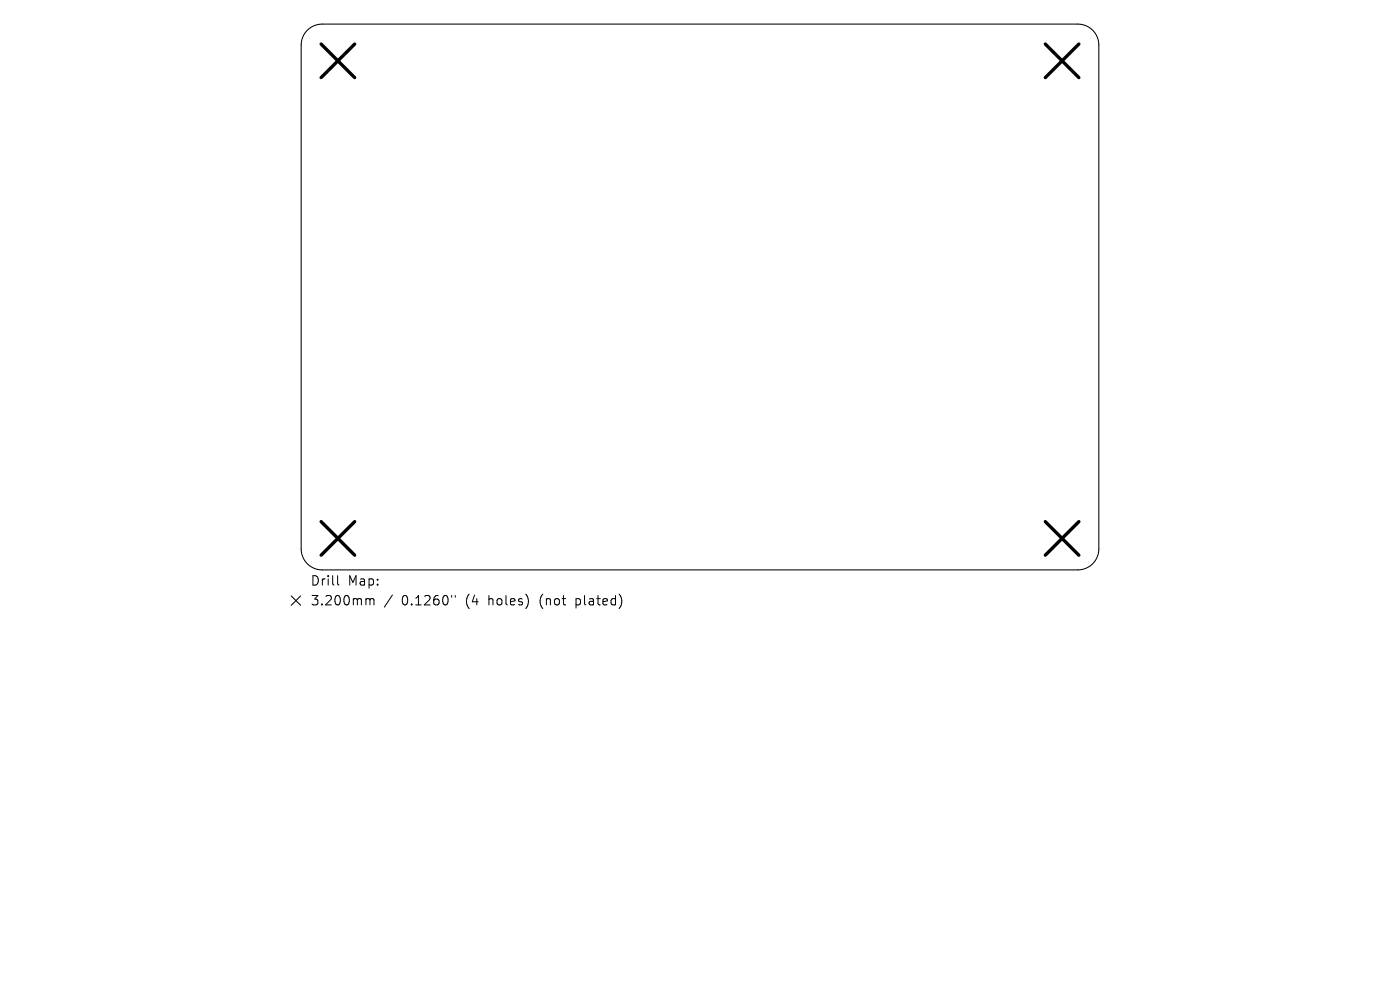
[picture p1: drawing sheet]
<svg xmlns="http://www.w3.org/2000/svg" width="297mm" height="210mm" viewBox="0 0 297 210" stroke-linecap="round" stroke-linejoin="round" font-family="sans-serif">
<defs><g id="words">
<g font-size="2.8">
<text x="65.8" y="124.5">Drill</text>
<text x="73.8" y="124.5">Map:</text>
<text x="65.8" y="128.7">3.200mm</text>
<text x="85.2" y="128.7">0.1260&quot;</text>
<text x="99" y="128.7">(4</text>
<text x="103.9" y="128.7">holes)</text>
<text x="115" y="128.7">(not</text>
<text x="122.8" y="128.7">plated)</text>
</g>
</g></defs>
<path d="M65.2 6.4a4.5 4.5 0 0 1 3.1-1.3h160.4a4.5 4.5 0 0 1 4.4 4.5v106.8a4.5 4.5 0 0 1-4.4 4.5h-160.4a4.5 4.5 0 0 1-4.4-4.5v-106.8a4.5 4.5 0 0 1 1.3-3.2zM61.8 126.4l2 2M63.8 126.4l-2 2" fill="none" stroke="#000" stroke-width=".22"/>
<path d="M68.1 9.3l7.1 7.2M75.2 9.3l-7.1 7.2M221.8 9.3l7.1 7.2M228.9 9.3l-7.1 7.2M68.1 110.7l7.1 7.1M75.2 110.7l-7.1 7.1M221.8 110.7l7.1 7.1M228.9 110.7l-7.1 7.1" fill="none" stroke="#000" stroke-width=".71"/>
<path d="M71.6 122.1v1.7l.3 .3M77.9 127l.5 .1 .1 .2M78.5 127.3l.3-.3 .4 .1 .1 1.2M78.5 127.3v1M83.2 126.2l-1.7 2.6M95.8 126.3v.4M96.6 126.3v.4" fill="none" stroke="#000" stroke-width=".21"/>
<use href="#words"/>
</svg>
